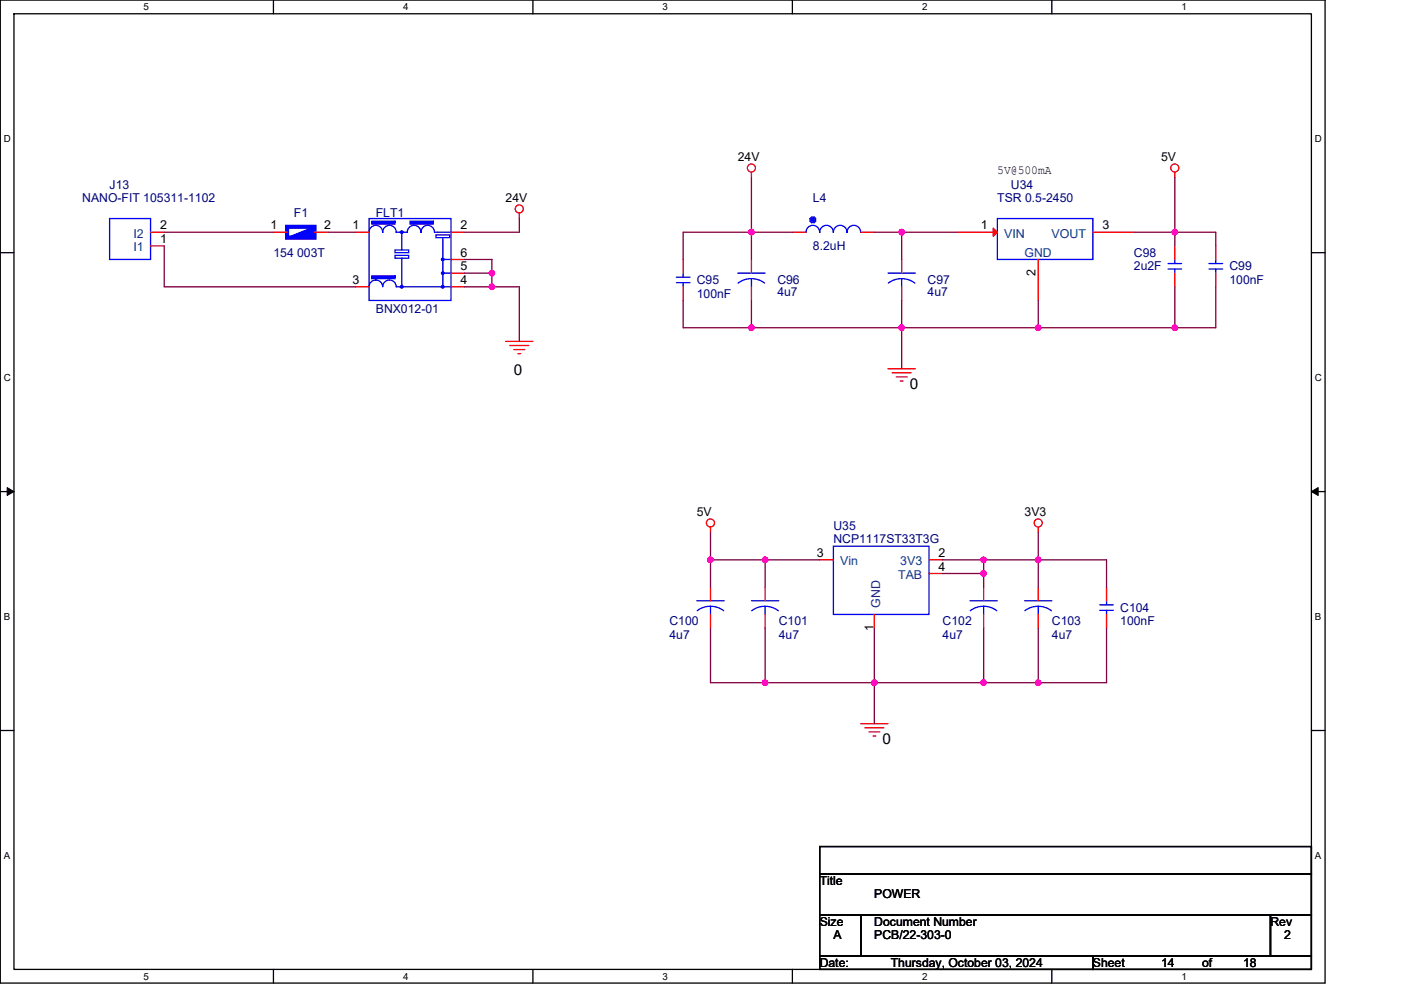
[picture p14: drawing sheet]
<svg xmlns="http://www.w3.org/2000/svg" width="297mm" height="210mm" viewBox="0 0 297 210" stroke-linecap="round" stroke-linejoin="round" font-family="sans-serif">
<defs><g id="words">
<g font-size="3.2">
<text x="108.9" y="79.6">0</text>
<text x="192.9" y="82.5">0</text>
<text x="187.1" y="157.8">0</text>
</g>
<g font-size="2.6">
<text x="156.4" y="34.2">24V</text>
<text x="246.2" y="34.2">5V</text>
<text x="211.5" y="36.9">5V@500mA</text>
<text x="107.2" y="42.9">24V</text>
<text x="33.9" y="51.6">1</text>
<text x="33.9" y="48.7">2</text>
<text x="57.4" y="48.7">1</text>
<text x="68.7" y="48.7">2</text>
<text x="74.8" y="48.7">1</text>
<text x="97.7" y="48.7">2</text>
<text x="208" y="48.7">1</text>
<text x="233.7" y="48.7">3</text>
<text x="97.7" y="54.4">6</text>
<text x="97.7" y="57.3">5</text>
<text x="219.5" y="58.5" transform="rotate(-90 219.5 58.5)">2</text>
<text x="74.8" y="60.2">3</text>
<text x="97.7" y="60.2">4</text>
<text x="147.7" y="109.5">5V</text>
<text x="217.2" y="109.5">3V3</text>
<text x="173.2" y="118.2">3</text>
<text x="199" y="118.2">2</text>
<text x="199" y="121.1">4</text>
<text x="185.2" y="133.8" transform="rotate(-90 185.2 133.8)">1</text>
<text x="173.8" y="187.7">Title</text>
<text x="185.4" y="190.6">POWER</text>
<text x="173.8" y="196.4">Size</text>
<text x="185.4" y="196.4">Document Number</text>
<text x="269.4" y="196.4">Rev</text>
<text x="176.7" y="199.3">A</text>
<text x="185.4" y="199.3">PCB/22-303-0</text>
<text x="272.2" y="199.3">2</text>
<text x="173.8" y="205">Date:</text>
<text x="188.9" y="205">Thursday, October 03, 2024</text>
<text x="231.7" y="205">Sheet</text>
<text x="246.2" y="205">14</text>
<text x="254.9" y="205">of</text>
<text x="263.6" y="205">18</text>
</g>
<g font-size="2.6" fill="#000080">
<text x="23.2" y="40">J13</text>
<text x="214.3" y="40">U34</text>
<text x="17.4" y="42.9">NANO-FIT 105311-1102</text>
<text x="62.3" y="46.1">F1</text>
<text x="79.7" y="46.1">FLT1</text>
<text x="172.4" y="42.9">L4</text>
<text x="211.5" y="42.9">TSR 0.5-2450</text>
<text x="172.4" y="53">8.2uH</text>
<text x="58" y="54.5">154 003T</text>
<text x="240.4" y="54.5">C98</text>
<text x="240.4" y="57.4">2u2F</text>
<text x="260.7" y="57.4">C99</text>
<text x="147.7" y="60.3">C95</text>
<text x="147.7" y="63.2">100nF</text>
<text x="164.8" y="60.3">C96</text>
<text x="164.8" y="62.9">4u7</text>
<text x="196.7" y="60.3">C97</text>
<text x="196.7" y="62.9">4u7</text>
<text x="260.7" y="60.3">100nF</text>
<text x="79.7" y="66.3">BNX012-01</text>
<text x="176.7" y="112.4">U35</text>
<text x="176.7" y="115.3">NCP1117ST33T3G</text>
<text x="237.5" y="129.8">C104</text>
<text x="141.9" y="132.7">C100</text>
<text x="141.9" y="135.6">4u7</text>
<text x="165.1" y="132.7">C101</text>
<text x="165.1" y="135.6">4u7</text>
<text x="199.9" y="132.7">C102</text>
<text x="199.9" y="135.6">4u7</text>
<text x="223" y="132.7">C103</text>
<text x="223" y="135.6">4u7</text>
<text x="237.5" y="132.7">100nF</text>
</g>
<g font-size="2.6" fill="#004080">
<text x="28.3" y="53.3">I1</text>
<text x="28.3" y="50.4">I2</text>
<text x="212.9" y="50.4">VIN</text>
<text x="222.9" y="50.4">VOUT</text>
<text x="217.2" y="54.5">GND</text>
<text x="178.1" y="119.9">Vin</text>
<text x="190.9" y="119.9">3V3</text>
<text x="190.4" y="122.8">TAB</text>
<text x="186.6" y="128.9" transform="rotate(-90 186.6 128.9)">GND</text>
</g>
<g font-size="2.1">
<text x="30.5" y="2.2">5</text>
<text x="85.5" y="2.2">4</text>
<text x="140.5" y="2.2">3</text>
<text x="195.5" y="2.2">2</text>
<text x="250.5" y="2.2">1</text>
<text x=".8" y="30.1">D</text>
<text x="278.8" y="30.1">D</text>
<text x=".8" y="80.8">C</text>
<text x="278.8" y="80.8">C</text>
<text x=".8" y="131.4">B</text>
<text x="278.8" y="131.4">B</text>
<text x=".8" y="182.1">A</text>
<text x="278.8" y="182.1">A</text>
<text x="30.5" y="207.8">5</text>
<text x="85.5" y="207.8">4</text>
<text x="140.5" y="207.8">3</text>
<text x="195.5" y="207.8">2</text>
<text x="250.5" y="207.8">1</text>
</g>
</g></defs>
<path d="M.1 0h280.8v208.5h-280.8zM3 2.9h275v202.7h-275z" fill="none" stroke="#000" stroke-width=".28"/>
<g fill="#fff">
<path d="M30.5 .3h1.1v2.3h-1.1z"/>
<path d="M30.5 205.9h1.1v2.3h-1.1z"/>
</g>
<path d="M58 0v2.9M58 205.6v2.9" fill="none" stroke="#000" stroke-width=".28"/>
<g fill="#fff">
<path d="M85.5 .3h1.1v2.3h-1.1z"/>
<path d="M85.5 205.9h1.1v2.3h-1.1z"/>
</g>
<path d="M113 0v2.9M113 205.6v2.9" fill="none" stroke="#000" stroke-width=".28"/>
<g fill="#fff">
<path d="M140.5 .3h1.1v2.3h-1.1z"/>
<path d="M140.5 205.9h1.1v2.3h-1.1z"/>
</g>
<path d="M168 0v2.9M168 205.6v2.9" fill="none" stroke="#000" stroke-width=".28"/>
<g fill="#fff">
<path d="M195.5 .3h1.2v2.3h-1.2z"/>
<path d="M195.5 205.9h1.2v2.3h-1.2z"/>
</g>
<path d="M223 0v2.9M223 205.6v2.9" fill="none" stroke="#000" stroke-width=".28"/>
<g fill="#fff">
<path d="M250.5 .3h1.2v2.3h-1.2z"/>
<path d="M250.5 205.9h1.2v2.3h-1.2z"/>
<path d="M.8 28.3h1.5v2.3h-1.5z"/>
<path d="M278.8 28.3h1.5v2.3h-1.5z"/>
<path d="M.8 78.9h1.5v2.3h-1.5z"/>
<path d="M278.8 78.9h1.5v2.3h-1.5z"/>
</g>
<path d="M.1 53.6h2.9M278 53.6h2.9" fill="none" stroke="#000" stroke-width=".28"/>
<g fill="#fff">
<path d="M.8 129.6h1.4v2.3h-1.4z"/>
<path d="M278.8 129.6h1.4v2.3h-1.4z"/>
</g>
<path d="M.1 104.3h2.9M278 104.3h2.9" fill="none" stroke="#000" stroke-width=".28"/>
<path d="M1.5 103.4l1.5 .9-1.5 .8zM278 104.3l1.5-.9v1.7z" fill="#000" stroke="#000" stroke-width=".21"/>
<g fill="#fff">
<path d="M.8 180.3h1.4v2.3h-1.4z"/>
<path d="M278.8 180.3h1.4v2.3h-1.4z"/>
</g>
<path d="M.1 154.9h2.9M278 154.9h2.9M173.8 179.6h104.2v5.7h-104.2zM173.8 194h8.7v8.7h-8.7zM173.8 185.3h104.2v8.7h-104.2zM182.5 194h86.9v8.7h-86.9zM269.4 194h8.6v8.7h-8.6zM173.8 202.7h57.9v2.9h-57.9zM231.7 202.7h46.3v2.9h-46.3z" fill="none" stroke="#000" stroke-width=".28"/>
<g fill="none" stroke="#f00" stroke-width=".28">
<path d="M159.3 36.5v1.2M249.1 36.5v1.2M31.9 52.2h2.9M31.9 49.3h2.9M58 49.3h2.9M66.7 49.3h2.9M75.4 49.3h2.8M95.6 55h2.9M95.6 49.3h2.9M95.6 57.9h2.9M110.1 45.2v1.2M144.8 55v2.9"/>
<path d="M159.3 55v2.9M168 49.3h2.9M182.5 49.3h2.9M191.2 55v2.9M202.8 49.3h8.7M220.1 55v8.7M231.7 49.3h8.7M249.1 52.2v2.8M249.1 57.9v2.9M257.8 57.9v2.9M257.8 52.2v2.8M75.4 60.8h2.8"/>
<path d="M95.6 60.8h2.9M107.2 72.4h5.8M108.1 73.3h4M108.9 74.1h2.3M109.8 75h.6M144.8 60.8v2.9M159.3 60.8v2.9M188.3 78.2h5.8M189.1 79.1h4.1M190 79.9h2.3M191.2 60.8v2.9M190.9 80.8h.6"/>
<path d="M150.6 111.8v1.1M173.8 118.7h2.9M197 118.7h2.9M220.1 111.8v1.1M150.6 124.5v2.9M150.6 130.3v2.9M162.2 124.5v2.9M162.2 130.3v2.9M185.4 130.3v2.9M197 121.6h2.9M208.6 124.5v2.9M208.6 130.3v2.9"/>
<path d="M220.1 124.5v2.9M220.1 130.3v2.9M234.6 130.3v2.9M234.6 124.5v2.9M182.5 153.5h5.8M183.4 154.4h4M184.2 155.2h2.3M185.1 156.1h.6"/>
<circle cx="159.3" cy="35.6" r=".86"/>
<circle cx="249.1" cy="35.6" r=".86"/>
<circle cx="110.1" cy="44.3" r=".86"/>
<circle cx="150.6" cy="110.9" r=".86"/>
<circle cx="220.1" cy="110.9" r=".86"/>
</g>
<g fill="none" stroke="#00f" stroke-width=".28">
<path d="M23.2 46.4h8.7v8.6h-8.7zM78.2 49.2a1.42 1.42 0 0 1 1.5-1.4 1.44 1.44 0 0 1 1.4 1.4 1.43 1.43 0 0 1 1.5-1.4 1.43 1.43 0 0 1 1.4 1.4h2.4a1.42 1.42 0 0 1 1.4-1.4 1.44 1.44 0 0 1 1.4 1.4h.1a1.43 1.43 0 0 1 1.4-1.4 1.43 1.43 0 0 1 1.4 1.4l3.5 .1M78.2 46.4h17.4v17.3h-17.4zM83.8 54.2h2.9v.6h-2.9zM83.8 53h2.9v.6h-2.9zM85.2 54.8v6M85.2 49.3v3.7M92.4 49.8h2.9v.6h-2.9zM93.9 50.4v10.4M93.9 55h1.7M93.9 57.9h1.7M143.4 60h2.9"/>
<path d="M143.4 58.8h2.9M144.8 57.9v.9M144.8 60v.8M156.4 57.9h5.8M159.3 59.1v1.7M170.9 49.2a1.44 1.44 0 0 1 1.4-1.4 1.44 1.44 0 0 1 1.5 1.4M171.8 46.4l1.1 .5M171.8 46.4v.5l.3 .3M171.8 46.4l.3-.3h.5l-.5 1.1M172.1 47.2h.5M172.1 46.1l.5 1.1M172.6 46.1l.3 .3v.5"/>
<path d="M172.9 46.9l-.3 .3M172.9 46.4l-1.1 .5M173.8 49.2a1.44 1.44 0 0 1 1.4-1.4 1.44 1.44 0 0 1 1.5 1.4M176.7 49.2a1.44 1.44 0 0 1 1.4-1.4 1.44 1.44 0 0 1 1.5 1.4 1.44 1.44 0 0 1 1.4-1.4 1.44 1.44 0 0 1 1.5 1.4M188.3 57.9h5.8M191.2 59.1v1.7M211.5 46.4h20.2v8.6h-20.2zM247.6 55.9h2.9M247.6 57.1h2.9M249.1 57.1v.8M249.1 55v.9M256.3 57.1h2.9"/>
<path d="M256.3 55.9h2.9M257.8 55v.9M257.8 57.1v.8M78.2 60.8a1.42 1.42 0 0 1 1.5-1.4 1.44 1.44 0 0 1 1.4 1.4 1.44 1.44 0 0 1 1.5-1.4 1.44 1.44 0 0 1 1.4 1.4M84 60.8h11.6M156.5 60a4.6 4.6 0 0 1 5.6 0M188.3 60a4.6 4.6 0 0 1 5.7 0M176.7 115.8h20.3v14.5h-20.3zM147.7 127.4h5.8M150.6 128.6l-1.5 .2-1.3 .7M150.6 128.6l1.5 .2 1.3 .7M150.6 128.6v1.7"/>
<path d="M159.3 127.4h5.8M159.4 129.5a4.6 4.6 0 0 1 5.6 0M162.2 128.6v1.7M205.7 127.4h5.8M205.7 129.5a4.6 4.6 0 0 1 5.6 0M208.6 128.6v1.7M217.2 127.4h5.8M217.3 129.5a4.6 4.6 0 0 1 5.6 0M220.1 128.6v1.7M233.2 129.5h2.8M233.2 128.3h2.8M234.6 127.4v.9"/>
<path d="M234.6 129.5v.8"/>
</g>
<path d="M60.9 48.1h5.8v2.3h-5.8z" fill="none" stroke="#00f" stroke-width=".87"/>
<g fill="#00f" stroke="#00f" stroke-width=".28">
<path d="M60.9 50.4l5.8-2.3v2.3z" fill-rule="evenodd"/>
<path d="M78.8 46.9v.6h5v-.6z" fill-rule="evenodd"/>
<path d="M86.9 46.9v.6h5v-.6z" fill-rule="evenodd"/>
<path d="M78.8 58.5v.6h5v-.6z" fill-rule="evenodd"/>
<circle cx="93.9" cy="60.8" r=".28"/>
<circle cx="93.9" cy="55" r=".28"/>
<circle cx="93.9" cy="57.9" r=".28"/>
<circle cx="85.2" cy="49.2" r=".28"/>
<circle cx="85.2" cy="60.8" r=".29"/>
</g>
<path d="M210.6 48.4l.9 .9-.9 .8z" fill="#f00" stroke="#f00" stroke-width=".28"/>
<g fill="none" stroke="#800040" stroke-width=".28">
<path d="M159.3 37.7v11.6M249.1 37.7v11.6h-8.7M34.8 49.3h23.2M34.8 52.2v8.6h40.6M69.6 49.3h5.8M98.5 55h5.8v2.9M98.5 57.9h5.8M104.3 57.9v2.9M110.1 46.4v2.9h-11.6M159.3 49.3h-14.5v5.7M159.3 49.3v5.7M159.3 49.3h8.7"/>
<path d="M185.4 49.3h5.8M191.2 49.3h11.6M191.2 49.3v5.7M249.1 52.2v-2.9h8.7v2.9M98.5 60.8h5.8M104.3 60.8h5.8v11.6M144.8 63.7v5.8h14.5M159.3 69.5h31.9M159.3 63.7v5.8M191.2 63.7v5.8M191.2 69.5v8.7M191.2 69.5h28.9"/>
<path d="M220.1 69.5h29M220.1 63.7v5.8M249.1 60.8v8.7M257.8 60.8v8.7h-8.7M150.6 118.7h11.6M150.6 112.9v5.8M150.6 118.7v5.8M162.2 118.7v5.8M162.2 118.7h11.6M199.9 118.7h8.7M208.6 118.7v2.9M208.6 118.7h11.5"/>
<path d="M220.1 118.7h14.5v5.8M220.1 112.9v5.8M220.1 118.7v5.8M150.6 133.2v11.6h11.6M162.2 133.2v11.6M185.4 133.2v11.6M199.9 121.6h8.7M208.6 121.6v2.9M208.6 133.2v11.6M220.1 133.2v11.6M234.6 133.2v11.6h-14.5M162.2 144.8h23.2"/>
<path d="M185.4 144.8v8.7M185.4 144.8h23.2M208.6 144.8h11.5"/>
</g>
<g fill="#f0f" stroke="#f0f" stroke-width=".28">
<circle cx="159.3" cy="49.2" r=".57"/>
<circle cx="191.2" cy="49.2" r=".57"/>
<circle cx="249.1" cy="49.2" r=".57"/>
<circle cx="159.3" cy="69.5" r=".57"/>
<circle cx="220.1" cy="69.5" r=".57"/>
<circle cx="191.2" cy="69.5" r=".57"/>
<circle cx="249.1" cy="69.5" r=".57"/>
<circle cx="150.6" cy="118.7" r=".57"/>
<circle cx="162.2" cy="118.7" r=".57"/>
<circle cx="220.1" cy="118.7" r=".57"/>
<circle cx="208.5" cy="118.7" r=".57"/>
<circle cx="208.5" cy="121.6" r=".57"/>
<circle cx="185.4" cy="144.8" r=".57"/>
<circle cx="162.2" cy="144.8" r=".57"/>
<circle cx="220.1" cy="144.8" r=".57"/>
<circle cx="208.5" cy="144.8" r=".57"/>
<circle cx="104.3" cy="57.9" r=".57"/>
<circle cx="104.3" cy="60.8" r=".57"/>
</g>
<use href="#words"/>
</svg>
